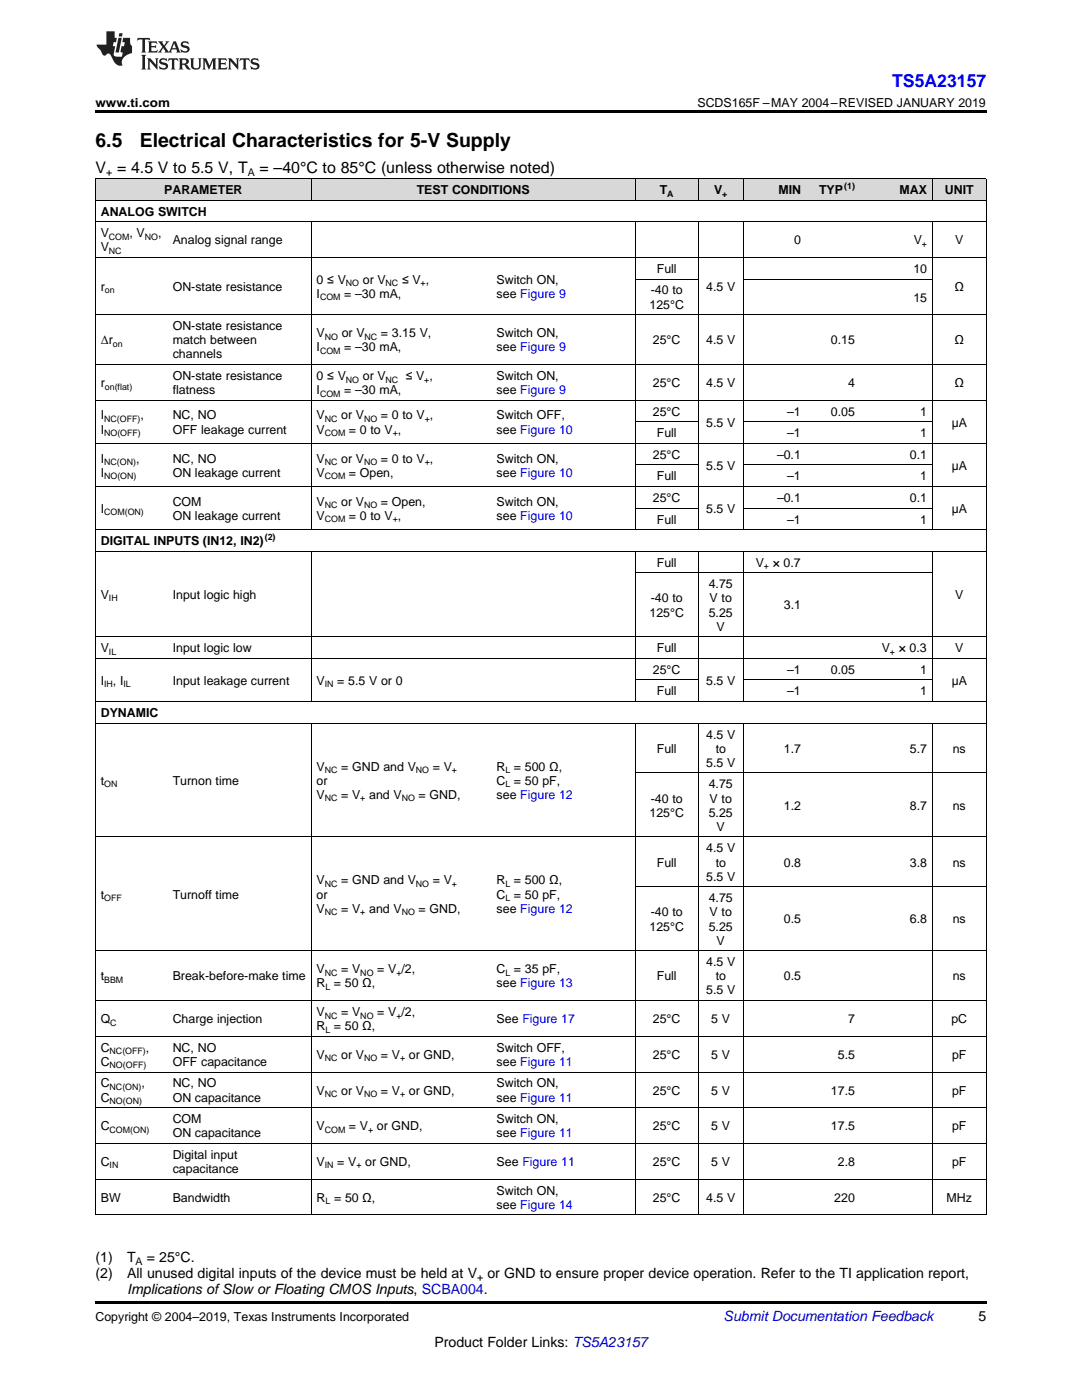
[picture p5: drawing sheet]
<svg xmlns="http://www.w3.org/2000/svg" width="216mm" height="279mm" viewBox="0 0 216 279" stroke-linecap="round" stroke-linejoin="round" font-family="sans-serif">
<defs><g id="words">
<g font-size="3.9">
<text x="19" y="29.3">6.5</text>
<text x="27.9" y="29.3">Electrical Characteristics for 5-V Supply</text>
</g>
<text font-size="3.5" fill="#00f" x="178" y="17.3">TS5A23157</text>
<g font-size="3.2">
<text x="19" y="34.4">V = 4.5 V to 5.5 V, T</text>
<text x="51.8" y="34.4">= –40°C to 85°C (unless otherwise noted)</text>
</g>
<g font-size="2.8">
<text x="19" y="251.9">(1)</text>
<text x="25.4" y="251.9">T</text>
<text x="29.3" y="251.9">= 25°C.</text>
<text x="19" y="255.1">(2)</text>
<text x="25.4" y="255.1">All unused digital inputs of the device must be held at V</text>
<text x="97.3" y="255.1">or GND to ensure proper device operation. Refer to the TI application report,</text>
<text x="25.4" y="258.2">Implications ofSlow or Floating CMOS Inputs, SCBA004.</text>
<text x="195.3" y="263.6">5</text>
<text x="86.7" y="268.9">Product Folder Links: TS5A23157</text>
</g>
<text font-size="2.8" fill="#0000c8" x="144.4" y="263.6">Submit Documentation Feedback</text>
<g font-size="2.5">
<text x="19" y="21.4">www.ti.com</text>
<text x="139.2" y="21.4">SCDS165F –MAY 2004–REVISED JANUARY 2019</text>
<text x="32.8" y="38.7">PARAMETER</text>
<text x="83.1" y="38.7">TEST CONDITIONS</text>
<text x="131.7" y="38.7">T</text>
<text x="142.5" y="38.7">V</text>
<text x="155.3" y="38.7">MIN</text>
<text x="163.4" y="38.7">TYP</text>
<text x="179.5" y="38.7">MAX</text>
<text x="188.6" y="38.7">UNIT</text>
<text x="20.1" y="43">ANALOG SWITCH</text>
<text x="20.1" y="47.3">V</text>
<text x="25.8" y="47.3">, V</text>
<text x="31.5" y="47.3">,</text>
<text x="20.1" y="50.2">V</text>
<text x="34.5" y="48.8">Analog signal range</text>
<text x="158.5" y="48.8">0</text>
<text x="182.3" y="48.8">V</text>
<text x="190.6" y="48.8">V</text>
<text x="20.1" y="58">r</text>
<text x="34.5" y="58">ON-state resistance</text>
<text x="63.2" y="56.6">0 ≤ V</text>
<text x="63.2" y="59.4">I</text>
<text x="68.7" y="59.4">= –30 mA,</text>
<text x="72.4" y="56.6">or V</text>
<text x="80.2" y="56.6">≤ V ,</text>
<text x="99.1" y="56.6">Switch ON,</text>
<text x="99.1" y="59.4">see Figure 9</text>
<text x="129.9" y="58.8">-40 to</text>
<text x="131.1" y="54.5">Full</text>
<text x="140.9" y="58">4.5 V</text>
<text x="182.2" y="54.5">10</text>
<text x="190.5" y="58">Ω</text>
<text x="34.5" y="65.9">ON-state resistance</text>
<text x="129.6" y="61.6">125°C</text>
<text x="182.2" y="60.2">15</text>
<text x="20.1" y="68.7">Δr</text>
<text x="34.5" y="68.7">match between</text>
<text x="34.5" y="71.5">channels</text>
<text x="63.2" y="67.3">V</text>
<text x="63.2" y="70.1">I</text>
<text x="68.2" y="67.3">or V</text>
<text x="68.7" y="70.1">= –30 mA,</text>
<text x="76" y="67.3">= 3.15 V,</text>
<text x="99.1" y="67.3">Switch ON,</text>
<text x="99.1" y="70.1">see Figure 9</text>
<text x="130.3" y="68.7">25°C</text>
<text x="140.9" y="68.7">4.5 V</text>
<text x="165.8" y="68.7">0.15</text>
<text x="190.5" y="68.7">Ω</text>
<text x="20.1" y="77.3">r</text>
<text x="34.5" y="75.8">ON-state resistance</text>
<text x="63.2" y="75.8">0 ≤ V</text>
<text x="72.4" y="75.8">or V</text>
<text x="81" y="75.8">≤ V ,</text>
<text x="99.1" y="75.8">Switch ON,</text>
<text x="130.3" y="77.3">25°C</text>
<text x="140.9" y="77.3">4.5 V</text>
<text x="169.2" y="77.3">4</text>
<text x="190.5" y="77.3">Ω</text>
<text x="20.1" y="83.7">I</text>
<text x="28" y="83.7">,</text>
<text x="34.5" y="78.7">flatness</text>
<text x="34.5" y="83.7">NC, NO</text>
<text x="63.2" y="78.7">I</text>
<text x="63.2" y="83.7">V</text>
<text x="68.1" y="83.7">or V</text>
<text x="68.7" y="78.7">= –30 mA,</text>
<text x="76" y="83.7">= 0 to V ,</text>
<text x="99.1" y="78.7">see Figure 9</text>
<text x="99.1" y="83.7">Switch OFF,</text>
<text x="130.3" y="83">25°C</text>
<text x="157.1" y="83">–1</text>
<text x="165.8" y="83">0.05</text>
<text x="183.6" y="83">1</text>
<text x="20.1" y="86.5">I</text>
<text x="34.5" y="86.5">OFF leakage current</text>
<text x="63.2" y="86.5">V</text>
<text x="69.6" y="86.5">= 0 to V ,</text>
<text x="99.1" y="86.5">see Figure 10</text>
<text x="131.1" y="87.3">Full</text>
<text x="140.9" y="85.1">5.5 V</text>
<text x="157.1" y="87.3">–1</text>
<text x="183.6" y="87.3">1</text>
<text x="189.9" y="85.1">µA</text>
<text x="20.1" y="92.3">I</text>
<text x="20.1" y="95.1">I</text>
<text x="27.1" y="92.3">,</text>
<text x="34.5" y="92.3">NC, NO</text>
<text x="34.5" y="95.1">ON leakage current</text>
<text x="63.2" y="92.3">V</text>
<text x="63.2" y="95.1">V</text>
<text x="68.1" y="92.3">or V</text>
<text x="69.6" y="95.1">= Open,</text>
<text x="76" y="92.3">= 0 to V ,</text>
<text x="99.1" y="92.3">Switch ON,</text>
<text x="99.1" y="95.1">see Figure 10</text>
<text x="130.3" y="91.6">25°C</text>
<text x="131.1" y="95.9">Full</text>
<text x="140.9" y="93.7">5.5 V</text>
<text x="155" y="91.6">–0.1</text>
<text x="157.1" y="95.9">–1</text>
<text x="181.5" y="91.6">0.1</text>
<text x="183.6" y="95.9">1</text>
<text x="189.9" y="93.7">µA</text>
<text x="34.5" y="100.9">COM</text>
<text x="63.2" y="100.9">V</text>
<text x="68.1" y="100.9">or V</text>
<text x="76" y="100.9">= Open,</text>
<text x="99.1" y="100.9">Switch ON,</text>
<text x="130.3" y="100.2">25°C</text>
<text x="155" y="100.2">–0.1</text>
<text x="181.5" y="100.2">0.1</text>
<text x="20.1" y="102.3">I</text>
<text x="34.5" y="103.8">ON leakage current</text>
<text x="63.2" y="103.8">V</text>
<text x="69.6" y="103.8">= 0 to V ,</text>
<text x="99.1" y="103.8">see Figure 10</text>
<text x="131.1" y="104.5">Full</text>
<text x="140.9" y="102.3">5.5 V</text>
<text x="157.1" y="104.5">–1</text>
<text x="183.6" y="104.5">1</text>
<text x="189.9" y="102.3">µA</text>
<text x="20.1" y="108.8">DIGITAL INPUTS (IN12, IN2)</text>
<text x="131.1" y="113.1">Full</text>
<text x="150.8" y="113.1">V</text>
<text x="154.2" y="113.1">× 0.7</text>
<text x="20.1" y="119.5">V</text>
<text x="34.5" y="119.5">Input logic high</text>
<text x="141.4" y="117.4">4.75</text>
<text x="190.6" y="119.5">V</text>
<text x="129.6" y="123">125°C</text>
<text x="129.9" y="120.2">-40 to</text>
<text x="141.4" y="123">5.25</text>
<text x="141.6" y="120.2">V to</text>
<text x="143" y="125.9">V</text>
<text x="156.4" y="121.6">3.1</text>
<text x="20.1" y="130.2">V</text>
<text x="34.5" y="130.2">Input logic low</text>
<text x="131.1" y="130.2">Full</text>
<text x="176" y="130.2">V</text>
<text x="179.4" y="130.2">× 0.3</text>
<text x="190.6" y="130.2">V</text>
<text x="20.1" y="136.6">I</text>
<text x="22.5" y="136.6">, I</text>
<text x="34.5" y="136.6">Input leakage current</text>
<text x="63.2" y="136.6">V</text>
<text x="67.3" y="136.6">= 5.5 V or 0</text>
<text x="130.3" y="134.5">25°C</text>
<text x="140.9" y="136.6">5.5 V</text>
<text x="157.1" y="134.5">–1</text>
<text x="165.8" y="134.5">0.05</text>
<text x="183.6" y="134.5">1</text>
<text x="189.9" y="136.6">µA</text>
<text x="20.1" y="143.1">DYNAMIC</text>
<text x="131.1" y="138.8">Full</text>
<text x="157.1" y="138.8">–1</text>
<text x="183.6" y="138.8">1</text>
<text x="140.9" y="147.4">4.5 V</text>
<text x="63.2" y="153.8">V</text>
<text x="68.1" y="153.8">= GND and V</text>
<text x="86.4" y="153.8">= V</text>
<text x="99.1" y="153.8">R = 500 Ω,</text>
<text x="131.1" y="150.2">Full</text>
<text x="140.9" y="153">5.5 V</text>
<text x="142.8" y="150.2">to</text>
<text x="156.4" y="150.2">1.7</text>
<text x="181.5" y="150.2">5.7</text>
<text x="190.1" y="150.2">ns</text>
<text x="20.1" y="156.6">t</text>
<text x="34.5" y="156.6">Turnon time</text>
<text x="63.2" y="156.6">or</text>
<text x="63.2" y="159.4">V</text>
<text x="68.1" y="159.4">= V</text>
<text x="73.7" y="159.4">and V</text>
<text x="83.5" y="159.4">= GND,</text>
<text x="99.1" y="156.6">C = 50 pF,</text>
<text x="99.1" y="159.4">see Figure 12</text>
<text x="129.9" y="160.2">-40 to</text>
<text x="141.4" y="157.3">4.75</text>
<text x="141.6" y="160.2">V to</text>
<text x="156.4" y="161.6">1.2</text>
<text x="181.5" y="161.6">8.7</text>
<text x="190.1" y="161.6">ns</text>
<text x="129.6" y="163">125°C</text>
<text x="141.4" y="163">5.25</text>
<text x="143" y="165.8">V</text>
<text x="131.1" y="172.9">Full</text>
<text x="140.9" y="170.1">4.5 V</text>
<text x="142.8" y="172.9">to</text>
<text x="156.4" y="172.9">0.8</text>
<text x="181.5" y="172.9">3.8</text>
<text x="190.1" y="172.9">ns</text>
<text x="20.1" y="179.3">t</text>
<text x="34.5" y="179.3">Turnoff time</text>
<text x="63.2" y="176.5">V</text>
<text x="63.2" y="179.3">or</text>
<text x="68.1" y="176.5">= GND and V</text>
<text x="86.4" y="176.5">= V</text>
<text x="99.1" y="176.5">R = 500 Ω,</text>
<text x="99.1" y="179.3">C = 50 pF,</text>
<text x="140.9" y="175.8">5.5 V</text>
<text x="63.2" y="182.1">V</text>
<text x="68.1" y="182.1">= V</text>
<text x="73.7" y="182.1">and V</text>
<text x="83.5" y="182.1">= GND,</text>
<text x="99.1" y="182.1">see Figure 12</text>
<text x="129.6" y="185.7">125°C</text>
<text x="129.9" y="182.9">-40 to</text>
<text x="141.4" y="180.1">4.75</text>
<text x="141.4" y="185.7">5.25</text>
<text x="141.6" y="182.9">V to</text>
<text x="156.4" y="184.3">0.5</text>
<text x="181.5" y="184.3">6.8</text>
<text x="190.1" y="184.3">ns</text>
<text x="143" y="188.5">V</text>
<text x="20.1" y="195.7">t</text>
<text x="34.5" y="195.7">Break-before-make time</text>
<text x="63.2" y="194.2">V</text>
<text x="63.2" y="197.1">R = 50 Ω,</text>
<text x="68.1" y="194.2">= V</text>
<text x="75.3" y="194.2">= V /2,</text>
<text x="99.1" y="194.2">C = 35 pF,</text>
<text x="99.1" y="197.1">see Figure 13</text>
<text x="131.1" y="195.7">Full</text>
<text x="140.9" y="192.8">4.5 V</text>
<text x="142.8" y="195.7">to</text>
<text x="156.4" y="195.7">0.5</text>
<text x="190.1" y="195.7">ns</text>
<text x="63.2" y="202.8">V</text>
<text x="68.1" y="202.8">= V</text>
<text x="75.3" y="202.8">= V /2,</text>
<text x="140.9" y="198.5">5.5 V</text>
<text x="20.1" y="204.2">Q</text>
<text x="20.1" y="209.9">C</text>
<text x="29.1" y="209.9">,</text>
<text x="34.5" y="204.2">Charge injection</text>
<text x="34.5" y="209.9">NC, NO</text>
<text x="63.2" y="205.6">R = 50 Ω,</text>
<text x="99.1" y="204.2">See Figure 17</text>
<text x="99.1" y="209.9">Switch OFF,</text>
<text x="130.3" y="204.2">25°C</text>
<text x="141.9" y="204.2">5 V</text>
<text x="169.2" y="204.2">7</text>
<text x="189.8" y="204.2">pC</text>
<text x="20.1" y="212.7">C</text>
<text x="34.5" y="212.7">OFF capacitance</text>
<text x="63.2" y="211.3">V</text>
<text x="68.1" y="211.3">or V</text>
<text x="76" y="211.3">= V</text>
<text x="81.6" y="211.3">or GND,</text>
<text x="99.1" y="212.7">see Figure 11</text>
<text x="130.3" y="211.3">25°C</text>
<text x="141.9" y="211.3">5 V</text>
<text x="167.2" y="211.3">5.5</text>
<text x="190" y="211.3">pF</text>
<text x="20.1" y="217">C</text>
<text x="20.1" y="219.9">C</text>
<text x="28.2" y="217">,</text>
<text x="34.5" y="217">NC, NO</text>
<text x="34.5" y="219.9">ON capacitance</text>
<text x="63.2" y="218.4">V</text>
<text x="68.1" y="218.4">or V</text>
<text x="76" y="218.4">= V</text>
<text x="81.6" y="218.4">or GND,</text>
<text x="99.1" y="217">Switch ON,</text>
<text x="99.1" y="219.9">see Figure 11</text>
<text x="130.3" y="218.4">25°C</text>
<text x="141.9" y="218.4">5 V</text>
<text x="165.8" y="218.4">17.5</text>
<text x="190" y="218.4">pF</text>
<text x="20.1" y="225.6">C</text>
<text x="34.5" y="224.2">COM</text>
<text x="34.5" y="227">ON capacitance</text>
<text x="63.2" y="225.6">V</text>
<text x="69.6" y="225.6">= V</text>
<text x="75.2" y="225.6">or GND,</text>
<text x="99.1" y="224.2">Switch ON,</text>
<text x="99.1" y="227">see Figure 11</text>
<text x="130.3" y="225.6">25°C</text>
<text x="141.9" y="225.6">5 V</text>
<text x="165.8" y="225.6">17.5</text>
<text x="190" y="225.6">pF</text>
<text x="20.1" y="232.7">C</text>
<text x="34.5" y="231.3">Digital input</text>
<text x="63.2" y="232.7">V</text>
<text x="67.3" y="232.7">= V</text>
<text x="72.9" y="232.7">or GND,</text>
<text x="99.1" y="232.7">See Figure 11</text>
<text x="130.3" y="232.7">25°C</text>
<text x="141.9" y="232.7">5 V</text>
<text x="167.2" y="232.7">2.8</text>
<text x="190" y="232.7">pF</text>
<text x="20.1" y="239.8">BW</text>
<text x="34.5" y="234.1">capacitance</text>
<text x="34.5" y="239.8">Bandwidth</text>
<text x="63.2" y="239.8">R = 50 Ω,</text>
<text x="99.1" y="238.4">Switch ON,</text>
<text x="130.3" y="239.8">25°C</text>
<text x="140.9" y="239.8">4.5 V</text>
<text x="166.5" y="239.8">220</text>
<text x="188.9" y="239.8">MHz</text>
<text x="99.1" y="241.2">see Figure 14</text>
<text x="19" y="263.6">Copyright © 2004–2019, Texas Instruments Incorporated</text>
</g>
<g font-size="2.1">
<text x="21.2" y="35.1">+</text>
<text x="49.4" y="35.1">A</text>
<text x="27" y="252.4">A</text>
<text x="95.2" y="255.6">+</text>
</g>
<g font-size="1.8">
<text x="133.1" y="39.2">A</text>
<text x="144.1" y="39.2">+</text>
<text x="168.4" y="37.7">(1)</text>
<text x="21.7" y="47.8">COM</text>
<text x="28.9" y="47.8">NO</text>
<text x="21.7" y="50.7">NC</text>
<text x="183.9" y="49.2">+</text>
<text x="20.9" y="58.5">on</text>
<text x="63.9" y="59.9">COM</text>
<text x="69" y="57.1">NO</text>
<text x="76.9" y="57.1">NC</text>
<text x="83.9" y="57.1">+</text>
<text x="22.5" y="69.2">on</text>
<text x="63.9" y="70.6">COM</text>
<text x="64.8" y="67.8">NO</text>
<text x="72.7" y="67.8">NC</text>
<text x="20.9" y="77.8">on(flat)</text>
<text x="69" y="76.3">NO</text>
<text x="76.9" y="76.3">NC</text>
<text x="84.7" y="76.3">+</text>
<text x="63.9" y="79.2">COM</text>
<text x="20.8" y="84.2">NC(OFF)</text>
<text x="20.8" y="87">NO(OFF)</text>
<text x="64.8" y="84.2">NC</text>
<text x="64.8" y="87">COM</text>
<text x="72.6" y="84.2">NO</text>
<text x="78.4" y="87">+</text>
<text x="84.7" y="84.2">+</text>
<text x="20.8" y="92.8">NC(ON)</text>
<text x="20.8" y="95.6">NO(ON)</text>
<text x="64.8" y="92.8">NC</text>
<text x="64.8" y="95.6">COM</text>
<text x="72.6" y="92.8">NO</text>
<text x="84.7" y="92.8">+</text>
<text x="64.8" y="101.4">NC</text>
<text x="72.6" y="101.4">NO</text>
<text x="20.8" y="102.8">COM(ON)</text>
<text x="52.8" y="107.8">(2)</text>
<text x="64.8" y="104.2">COM</text>
<text x="78.4" y="104.2">+</text>
<text x="152.4" y="113.6">+</text>
<text x="21.7" y="120">IH</text>
<text x="21.7" y="130.7">IL</text>
<text x="177.6" y="130.7">+</text>
<text x="20.8" y="137.1">IH</text>
<text x="24.6" y="137.1">IL</text>
<text x="64.8" y="137.1">IN</text>
<text x="64.8" y="154.3">NC</text>
<text x="83" y="154.3">NO</text>
<text x="90.2" y="154.3">+</text>
<text x="100.9" y="154.3">L</text>
<text x="20.8" y="157.1">ON</text>
<text x="64.8" y="159.9">NC</text>
<text x="71.9" y="159.9">+</text>
<text x="80.2" y="159.9">NO</text>
<text x="100.9" y="157.1">L</text>
<text x="20.8" y="179.8">OFF</text>
<text x="64.8" y="177">NC</text>
<text x="83" y="177">NO</text>
<text x="90.2" y="177">+</text>
<text x="100.9" y="177">L</text>
<text x="100.9" y="179.8">L</text>
<text x="64.8" y="182.6">NC</text>
<text x="71.9" y="182.6">+</text>
<text x="80.2" y="182.6">NO</text>
<text x="20.8" y="196.1">BBM</text>
<text x="64.8" y="194.7">NC</text>
<text x="64.9" y="197.6">L</text>
<text x="71.9" y="194.7">NO</text>
<text x="79.1" y="194.7">+</text>
<text x="100.9" y="194.7">L</text>
<text x="64.8" y="203.3">NC</text>
<text x="71.9" y="203.3">NO</text>
<text x="79.1" y="203.3">+</text>
<text x="22" y="204.7">C</text>
<text x="64.9" y="206.1">L</text>
<text x="21.9" y="210.4">NC(OFF)</text>
<text x="21.9" y="213.2">NO(OFF)</text>
<text x="64.8" y="211.8">NC</text>
<text x="72.6" y="211.8">NO</text>
<text x="79.8" y="211.8">+</text>
<text x="21.9" y="217.5">NC(ON)</text>
<text x="21.9" y="220.3">NO(ON)</text>
<text x="64.8" y="218.9">NC</text>
<text x="72.6" y="218.9">NO</text>
<text x="79.8" y="218.9">+</text>
<text x="21.9" y="226.1">COM(ON)</text>
<text x="64.8" y="226.1">COM</text>
<text x="73.4" y="226.1">+</text>
<text x="21.9" y="233.2">IN</text>
<text x="64.8" y="233.2">IN</text>
<text x="71.1" y="233.2">+</text>
<text x="64.9" y="240.3">L</text>
</g>
</g></defs>
<g fill="#d8d8d8">
<path d="M19 35.7h14.4v4.3h-14.4z"/>
<path d="M33.4 35.7h28.7v4.3h-28.7z"/>
<path d="M62.1 35.7h35.9v4.3h-35.9z"/>
<path d="M98 35.7h28.8v4.3h-28.8z"/>
<path d="M126.8 35.7h12.5v4.3h-12.5z"/>
<path d="M139.3 35.7h9v4.3h-9z"/>
<path d="M148.3 35.7h12.6v4.3h-12.6z"/>
<path d="M160.9 35.7h10.8v4.3h-10.8z"/>
<path d="M171.7 35.7h14.4v4.3h-14.4z"/>
<path d="M186.1 35.7h10.7v4.3h-10.7z"/>
</g>
<path d="M19 22h177.8v.5h-177.8zM19 259.7h177.8v.5h-177.8z" fill="#000"/>
<g fill="none" stroke="#000" stroke-width=".2">
<path d="M19 40h177.8M19 35.6h177.8M19.1 35.7v206.8M62.1 35.7v4.3M126.7 35.7v4.3M139.3 35.7v4.3M148.3 35.7v4.3M186 35.7v4.3M196.8 35.7v206.8M19 51.4h177.8M19 44.3h177.8M62.1 44.3v61.5"/>
<path d="M126.7 44.3v61.5M126.8 55.7h12.5M139.3 44.3v61.5M148.3 44.3v61.5M148.3 55.7h37.8M186 44.3v61.5M19 79.9h177.8M19 72.8h177.8M19 62.8h177.8M19 97.1h177.8M19 88.5h177.8M126.8 92.8h12.5"/>
<path d="M126.8 84.2h12.5M148.3 92.8h37.8M148.3 84.2h37.8M19 110h177.8M19 105.7h177.8M62.1 110v30.1M126.7 110v30.1M126.8 114.3h59.3M126.8 101.4h12.5M139.3 110v30.1M148.3 110v30.1M148.3 101.4h37.8"/>
<path d="M186 110v30.1M19 140h177.8M19 131.4h177.8M19 127.1h177.8M126.8 135.7h12.5M148.3 135.7h37.8M19 144.3h177.8M62.1 144.3v98.2M126.7 144.3v98.2M126.8 154.3h70M139.3 144.3v98.2M148.3 144.3v98.2"/>
<path d="M186 144.3v98.2M19 167h177.8M126.8 177h70M19 199.7h177.8M19 189.7h177.8M19 213.9h177.8M19 206.8h177.8M19 235.3h177.8M19 228.2h177.8M19 221.1h177.8M19 242.4h177.8"/>
</g>
<g fill="#231f20">
<path d="M27.5 7.6l-.1 .5 .4-.2h.6v.1v2.1l-.2 .4h1l-.3-.4v-2.1l.1-.1h.5l.5 .2-.2-.5zM29.5 8.3l.2 .3v1.5l-.2 .4h1.8l.2-.6a1.04 1.04 0 0 1-1.3 .2v-.7h.6l.3 .2v-.6l-.3 .2h-.6v-.6l.8-.1 .4 .3-.2-.5zM31.5 8.3l.9 1.1-.9 1.1h.8l-.2-.2 .5-.7 .4 .7-.2 .2h1.5l-.1-.2 .1-.4h.9l.1 .4-.2 .2h1l-.3-.3-.7-1.9h-.5l-.9 2-.8-1 .9-1h-.8l.1 .3-.3 .5-.4-.6 .2-.2zM34.7 8.6l.4 1h-.7zM36.3 8.4a.63 .63 0 0 0-.2 .7 .63 .63 0 0 0 .6 .4l.6 .2 .1 .2a.75 .75 0 0 1-.7 .4 .75 .75 0 0 1-.6-.5l.1 .7 .1-.1a1.11 1.11 0 0 0 1.5-.6 1.13 1.13 0 0 0-1.2-.8l-.1-.4a1.04 1.04 0 0 1 1.2 .2l-.2-.5-.1 .1-.5-.2zM28.2 10.9l.2 .4v2.2l-.2 .4h1l-.3-.4v-2.2l.3-.4zM29.3 11.6l.3 .4v1.5l-.3 .4h.8l-.2-.4v-1.3l1.5 1.7v-1.9l.2-.4h-.7l.2 .4v.9l-1.1-1.3zM32 11.8a.62 .62 0 0 0-.2 .7 .62 .62 0 0 0 .6 .4l.6 .1 .1 .3a.76 .76 0 0 1-.7 .3 .76 .76 0 0 1-.6-.4l.1 .7 .1-.1a1.11 1.11 0 0 0 1.5-.6 1.13 1.13 0 0 0-1.2-.8l-.1-.4a1.04 1.04 0 0 1 1.2 .2l-.2-.6-.1 .1-.5-.1zM33.7 11.6l-.2 .6a.61 .61 0 0 1 .8-.3v1.6l-.2 .4h.9l-.2-.4v-1.6a.63 .63 0 0 1 .8 .3l-.2-.6zM35.6 11.6l.3 .4v1.5l-.3 .4h1l-.2-.2v-.8l.5 .2a.76 .76 0 0 0 1.2 .7l-1-1a.58 .58 0 0 0 .6-.5 .58 .58 0 0 0-.5-.6zM36.4 11.9h.1a.45 .45 0 0 1 .5 .1 .45 .45 0 0 1 .1 .5l-.7 .2zM37.9 11.6l.2 .2a2.17 2.17 0 0 0 .3 1.9 .99 .99 0 0 0 1.6-.6v-1.1l.2-.4h-.7l.2 .2a1.92 1.92 0 0 1-.2 1.8 .6 .6 0 0 1-.9-.5v-1.1l.2-.4zM40.4 11.6l.2 .4v1.5l-.2 .4h.7l-.2-.4v-1.4l.8 1.8 .8-1.8v1.4l-.2 .4h.9l-.2-.4v-1.5l.2-.4h-.8l-.6 1.5-.6-1.5zM43.4 11.6l.2 .4v1.5l-.2 .4h1.8l.2-.6a1.04 1.04 0 0 1-1.3 .1v-.6h.5l.4 .2v-.6l-.4 .2h-.5v-.7h.8l.3 .3-.1-.6zM45.5 11.6l.2 .4v1.5l-.2 .4h.7l-.2-.4v-1.3l1.5 1.7v-1.9l.2-.4h-.7l.2 .4v.9l-1.1-1.3zM47.9 11.6l-.1 .6a.61 .61 0 0 1 .8-.3v1.6l-.3 .4h1l-.3-.4 .1-1.6a.63 .63 0 0 1 .7 .3l-.1-.6zM50.2 11.8a.62 .62 0 0 0-.2 .7 .62 .62 0 0 0 .6 .4l.6 .1 .2 .3a.76 .76 0 0 1-.8 .3 .76 .76 0 0 1-.6-.4l.1 .7 .2-.1a1.11 1.11 0 0 0 1.5-.6 1.13 1.13 0 0 0-1.3-.8l-.1-.4a1.04 1.04 0 0 1 1.2 .2l-.1-.6-.2 .1-.5-.1z"/>
<path d="M21.2 6.3v2.6h-1.9l.1 .4 .7 .9a.91 .91 0 0 0 1 .8 .56 .56 0 0 1 .5-.3 .56 .56 0 0 1 .5 .3l.4 .8a1.53 1.53 0 0 0 1.9 1.2 1.54 1.54 0 0 1 1-2.1l.9-.3v-1.4a1.52 1.52 0 0 1-.3-1.6h-1.4l-.2 .8h.5l-.2 .8h-.4l-.2 1v.2l.4 .1-.2 .8a1.93 1.93 0 0 1-1.6-.3l.3-1.8h-.5l.2-.8h.4l.2-.8h-.4v-1.3zM23.6 7.6l-.6 2.9h.7l.6-2.9zM23.8 6.6l-.1 .7h.6l.2-.7z"/>
</g>
<use href="#words"/>
</svg>
